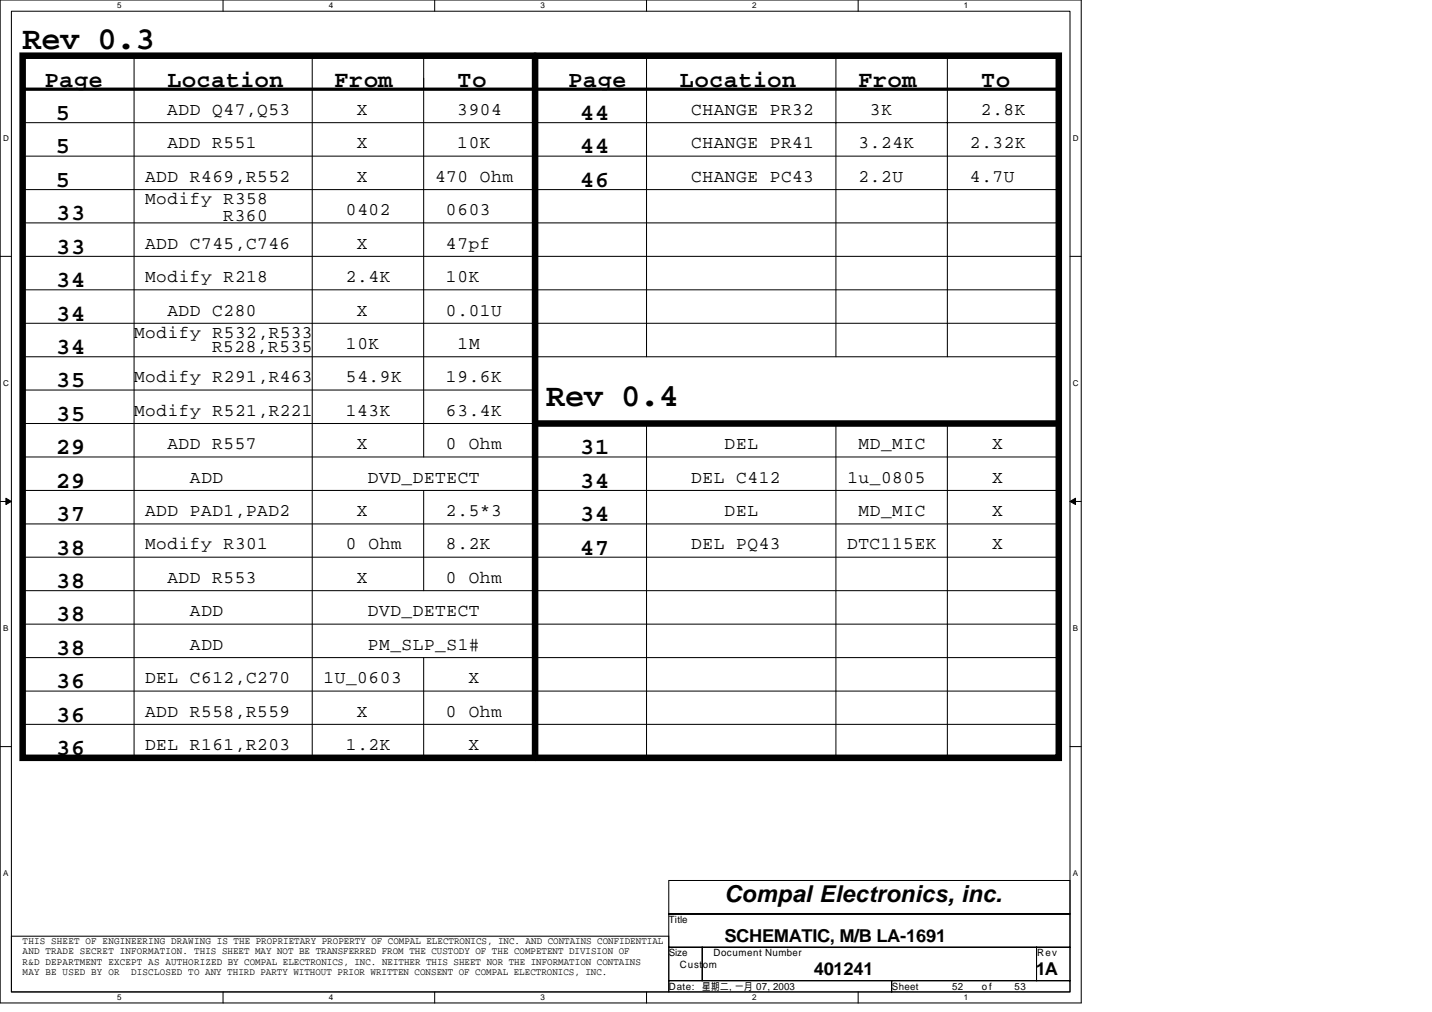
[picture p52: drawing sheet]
<svg xmlns="http://www.w3.org/2000/svg" width="297mm" height="210mm" viewBox="0 0 297 210" stroke-linecap="round" stroke-linejoin="round" font-family="sans-serif">
<defs><g id="words">
<g font-size="6.7">
<text x="4.7" y="10.2">Rev 0.3</text>
<text x="113.3" y="84.2">Rev 0.4</text>
</g>
<g font-size="4.8">
<text x="9.3" y="17.9">Page</text>
<text x="34.7" y="17.9">Location</text>
<text x="69.4" y="17.9">From</text>
<text x="94.9" y="17.9">To</text>
<text x="117.9" y="17.9">Page</text>
<text x="141.1" y="17.9">Location</text>
<text x="178" y="17.9">From</text>
<text x="203.5" y="17.9">To</text>
<text x="11.6" y="24.9">5</text>
<text x="120.4" y="24.9">44</text>
<text x="11.6" y="31.8">5</text>
<text x="120.4" y="31.8">44</text>
<text x="11.6" y="38.7">5</text>
<text x="120.4" y="38.7">46</text>
<text x="11.7" y="45.7">33</text>
<text x="11.7" y="52.6">33</text>
<text x="11.7" y="59.6">34</text>
<text x="11.7" y="66.5">34</text>
<text x="11.7" y="73.4">34</text>
<text x="11.7" y="80.3">35</text>
<text x="11.7" y="87.3">35</text>
<text x="11.7" y="94.2">29</text>
<text x="120.4" y="94.2">31</text>
<text x="11.7" y="101.2">29</text>
<text x="120.4" y="101.2">34</text>
<text x="11.7" y="108.1">37</text>
<text x="120.4" y="108.1">34</text>
<text x="11.7" y="115">38</text>
<text x="120.4" y="115">47</text>
<text x="11.7" y="122">38</text>
<text x="11.7" y="128.9">38</text>
<text x="11.7" y="135.8">38</text>
<text x="11.7" y="142.7">36</text>
<text x="11.7" y="149.7">36</text>
<text x="11.7" y="156.6">36</text>
<text x="150.3" y="187.1">Compal Electronics, inc.</text>
</g>
<g font-size="3.7">
<text x="34.7" y="23.8">ADD Q47,Q53</text>
<text x="74" y="23.8">X</text>
<text x="94.8" y="23.8">3904</text>
<text x="143.4" y="23.8">CHANGE PR32</text>
<text x="180.4" y="23.8">3K</text>
<text x="203.4" y="23.8">2.8K</text>
<text x="34.7" y="30.8">ADD R551</text>
<text x="74" y="30.8">X</text>
<text x="94.8" y="30.8">10K</text>
<text x="143.4" y="30.8">CHANGE PR41</text>
<text x="178" y="30.8">3.24K</text>
<text x="201.2" y="30.8">2.32K</text>
<text x="30.1" y="37.7">ADD R469,R552</text>
<text x="74" y="37.7">X</text>
<text x="90.3" y="37.7">470 Ohm</text>
<text x="143.4" y="37.7">CHANGE PC43</text>
<text x="178" y="37.7">2.2U</text>
<text x="201.2" y="37.7">4.7U</text>
<text x="30.1" y="42.3">Modify R358</text>
<text x="46.3" y="45.8">R360</text>
<text x="71.7" y="44.6">0402</text>
<text x="92.5" y="44.6">0603</text>
<text x="30.1" y="51.6">ADD C745,C746</text>
<text x="74" y="51.6">X</text>
<text x="92.5" y="51.6">47pf</text>
<text x="30.1" y="58.5">Modify R218</text>
<text x="71.7" y="58.5">2.4K</text>
<text x="92.5" y="58.5">10K</text>
<text x="34.7" y="65.4">ADD C280</text>
<text x="74" y="65.4">X</text>
<text x="92.5" y="65.4">0.01U</text>
<text x="27.8" y="70.1">Modify R532,R533</text>
<text x="44" y="73.1">R528,R535</text>
<text x="71.7" y="72.3">10K</text>
<text x="94.9" y="72.3">1M</text>
<text x="27.8" y="79.3">Modify R291,R463</text>
<text x="71.7" y="79.3">54.9K</text>
<text x="92.5" y="79.3">19.6K</text>
<text x="27.8" y="86.2">Modify R521,R221</text>
<text x="71.7" y="86.2">143K</text>
<text x="92.5" y="86.2">63.4K</text>
<text x="34.7" y="93.2">ADD R557</text>
<text x="74" y="93.2">X</text>
<text x="92.5" y="93.2">0 Ohm</text>
<text x="150.3" y="93.2">DEL</text>
<text x="178.1" y="93.2">MD_MIC</text>
<text x="205.8" y="93.2">X</text>
<text x="39.4" y="100.1">ADD</text>
<text x="76.3" y="100.1">DVD_DETECT</text>
<text x="143.4" y="100.1">DEL C412</text>
<text x="175.8" y="100.1">1u_0805</text>
<text x="205.8" y="100.1">X</text>
<text x="30.1" y="107">ADD PAD1,PAD2</text>
<text x="74" y="107">X</text>
<text x="92.5" y="107">2.5*3</text>
<text x="150.3" y="107">DEL</text>
<text x="178.1" y="107">MD_MIC</text>
<text x="205.8" y="107">X</text>
<text x="30.1" y="114">Modify R301</text>
<text x="71.7" y="114">0 Ohm</text>
<text x="92.5" y="114">8.2K</text>
<text x="143.4" y="114">DEL PQ43</text>
<text x="175.7" y="114">DTC115EK</text>
<text x="205.8" y="114">X</text>
<text x="34.7" y="120.9">ADD R553</text>
<text x="74" y="120.9">X</text>
<text x="92.5" y="120.9">0 Ohm</text>
<text x="39.4" y="127.8">ADD</text>
<text x="76.3" y="127.8">DVD_DETECT</text>
<text x="39.4" y="134.8">ADD</text>
<text x="76.3" y="134.8">PM_SLP_S1#</text>
<text x="30.1" y="141.7">DEL C612,C270</text>
<text x="67.1" y="141.7">1U_0603</text>
<text x="97.1" y="141.7">X</text>
<text x="30.1" y="148.6">ADD R558,R559</text>
<text x="74" y="148.6">X</text>
<text x="92.5" y="148.6">0 Ohm</text>
<text x="30.1" y="155.6">DEL R161,R203</text>
<text x="71.7" y="155.6">1.2K</text>
<text x="97.2" y="155.6">X</text>
<text x="150.3" y="195.3">SCHEMATIC, M/B LA-1691</text>
<text x="168.8" y="202.2">401241</text>
<text x="214.9" y="202.2">1A</text>
</g>
<g font-size="2.1">
<text x="138.7" y="191.5">Title</text>
<text x="4.7" y="195.8">THIS SHEET OF ENGINEERING DRAWING IS THE PROPRIETARY PROPERTY OF COMPAL ELECTRONICS, INC. AND CONTAINS CONFIDENTIAL</text>
<text x="4.7" y="198">AND TRADE SECRET INFORMATION. THIS SHEET MAY NOT BE TRANSFERRED FROM THE CUSTODY OF THE COMPETENT DIVISION OF</text>
<text x="4.7" y="200.1">R&amp;D DEPARTMENT EXCEPT AS AUTHORIZED BY COMPAL ELECTRONICS, INC. NEITHER THIS SHEET NOR THE INFORMATION CONTAINS</text>
<text x="4.7" y="202.3">MAY BE USED BY OR</text>
<text x="27.2" y="202.3">DISCLOSED TO ANY THIRD PARTY WITHOUT PRIOR WRITTEN CONSENT OF COMPAL ELECTRONICS, INC.</text>
<text x="138.7" y="198.4">Size</text>
<text x="141.1" y="200.7">Custom</text>
<text x="148" y="198.4">Document Number</text>
<text x="215.1" y="198.4">Rev</text>
<text x="138.7" y="205.3">Date:</text>
<text x="145.7" y="205.3">星期二 一月 07, 2003</text>
<text x="151.3" y="205.3">,</text>
<text x="185" y="205.3">Sheet</text>
<text x="197.5" y="205.3">52</text>
<text x="203.7" y="205.3">o f</text>
<text x="210.4" y="205.3">53</text>
</g>
<g font-size="1.7">
<text x="24.3" y="1.7">5</text>
<text x="68.2" y="1.7">4</text>
<text x="112.1" y="1.7">3</text>
<text x="156" y="1.7">2</text>
<text x="199.9" y="1.7">1</text>
<text x=".6" y="29.2">D</text>
<text x="222.5" y="29.2">D</text>
<text x=".6" y="80.1">C</text>
<text x="222.5" y="80.1">C</text>
<text x=".6" y="130.9">B</text>
<text x="222.5" y="130.9">B</text>
<text x=".6" y="181.7">A</text>
<text x="222.5" y="181.7">A</text>
<text x="24.3" y="207.5">5</text>
<text x="68.2" y="207.5">4</text>
<text x="112.1" y="207.5">3</text>
<text x="156" y="207.5">2</text>
<text x="199.9" y="207.5">1</text>
</g>
</g></defs>
<path d="M0 0h224.3v208h-224.3zM2.4 2.3h219.6v203.4h-219.6z" fill="none" stroke="#000" stroke-width=".21"/>
<g fill="#fff">
<path d="M24.3 .3h.9v1.8h-.9z"/>
<path d="M24.3 206h.9v1.9h-.9z"/>
</g>
<path d="M46.3 0v2.3M46.3 205.7v2.4" fill="none" stroke="#000" stroke-width=".21"/>
<g fill="#fff">
<path d="M68.2 .3h.9v1.8h-.9z"/>
<path d="M68.2 206h.9v1.9h-.9z"/>
</g>
<path d="M90.2 0v2.3M90.2 205.7v2.4" fill="none" stroke="#000" stroke-width=".21"/>
<g fill="#fff">
<path d="M112.1 .3h.9v1.8h-.9z"/>
<path d="M112.1 206h.9v1.9h-.9z"/>
</g>
<path d="M134.1 0v2.3M134.1 205.7v2.4" fill="none" stroke="#000" stroke-width=".21"/>
<g fill="#fff">
<path d="M156 .3h1v1.8h-1z"/>
<path d="M156 206h1v1.9h-1z"/>
</g>
<path d="M178 0v2.3M178 205.7v2.4" fill="none" stroke="#000" stroke-width=".21"/>
<g fill="#fff">
<path d="M199.9 .3h1v1.8h-1z"/>
<path d="M199.9 206h1v1.9h-1z"/>
<path d="M.6 27.7h1.2v1.9h-1.2z"/>
<path d="M222.5 27.7h1.2v1.9h-1.2z"/>
<path d="M.6 78.6h1.2v1.8h-1.2z"/>
<path d="M222.5 78.6h1.2v1.8h-1.2z"/>
</g>
<path d="M0 53.2h2.4M222 53.2h2.3" fill="none" stroke="#000" stroke-width=".21"/>
<g fill="#fff">
<path d="M.6 129.4h1.1v1.9h-1.1z"/>
<path d="M222.5 129.4h1.1v1.9h-1.1z"/>
</g>
<path d="M0 104h2.4M222 104h2.3" fill="none" stroke="#000" stroke-width=".21"/>
<path d="M1.2 103.3l1.2 .7-1.2 .6zM222 104l1.1-.7v1.3z" fill="#000" stroke="#000" stroke-width=".21"/>
<g fill="#fff">
<path d="M.6 180.3h1.1v1.8h-1.1z"/>
<path d="M222.5 180.3h1.1v1.8h-1.1z"/>
</g>
<g fill="none" stroke="#000" stroke-width=".21">
<path d="M27.8 11.6v145.6M64.8 11.6v145.6M87.9 11.6v83.2M134.1 11.6v62.4M173.4 11.6v62.4M196.5 11.6v62.4M4.7 25.4h214.9M4.7 32.4h214.9M4.7 39.3h214.9M4.7 46.2h214.9M4.7 53.2h214.9M4.7 60.1h214.9"/>
<path d="M4.7 67.1h214.9M4.7 74h214.9M4.7 80.9h106.3M4.7 87.8h214.9M4.7 94.8h214.9M134.1 87.8v69.4M173.4 87.8v69.4M196.5 87.8v69.4M4.7 101.7h214.9M4.7 108.7h214.9M4.7 115.6h214.9M87.9 101.7v20.8"/>
<path d="M4.7 122.5h214.9M4.7 129.5h214.9M4.7 136.4h214.9M87.9 136.4v20.8M0 154.9h2.4M4.7 143.3h214.9M4.7 150.2h214.9M222 154.9h2.3M2.4 194.2h136.3v11.5h-136.3zM138.7 182.6h83.3v7h-83.3zM138.7 189.6h83.3v6.9h-83.3zM138.7 196.5h7v6.9h-7z"/>
<path d="M145.7 196.5h69.3v6.9h-69.3zM215 196.5h7v6.9h-7zM138.7 203.4h46.3v2.3h-46.3zM185 203.4h37v2.3h-37z"/>
</g>
<path d="M4.7 18.5h214.9" fill="none" stroke="#000" stroke-width=".68"/>
<path d="M4.7 11.6h214.9v145.6h-214.9zM111 11.6v145.6M111 87.8h108.6" fill="none" stroke="#000" stroke-width="1.4"/>
<use href="#words"/>
</svg>
